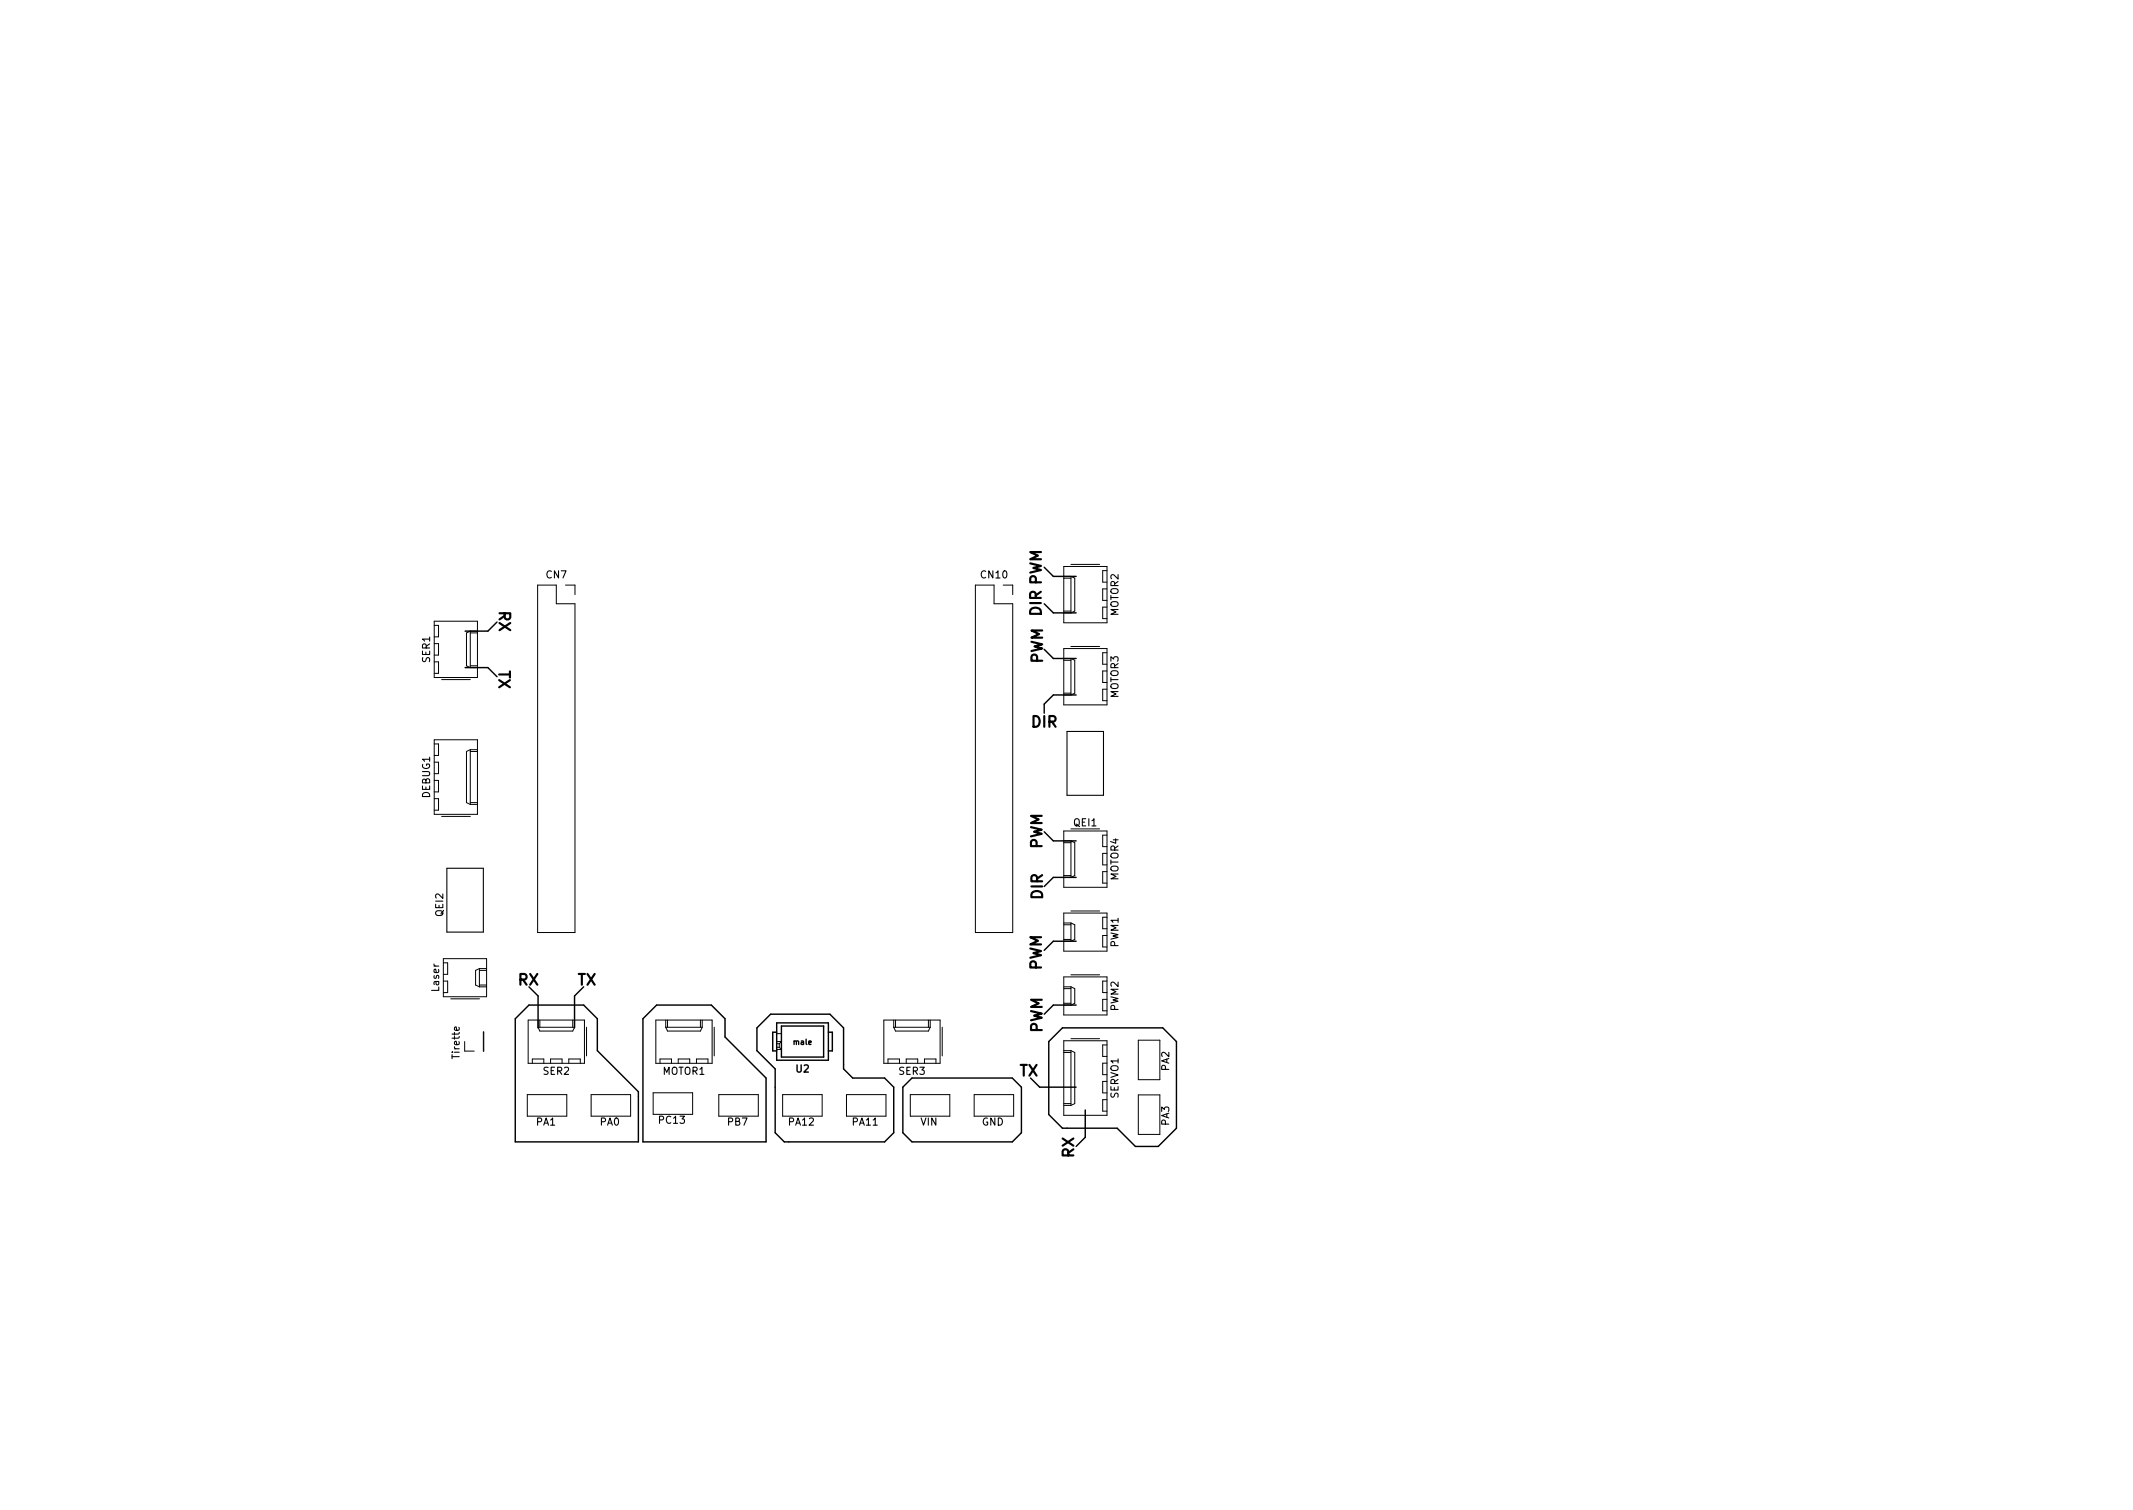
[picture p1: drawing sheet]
<svg xmlns="http://www.w3.org/2000/svg" width="297mm" height="210mm" viewBox="0 0 297 210" stroke-linecap="round" stroke-linejoin="round" font-family="sans-serif">
<defs><g id="words">
<g font-size="2.1">
<text x="69.5" y="85" transform="rotate(90 69.5 85)">RX</text>
<text x="145" y="85.8" transform="rotate(-90 145 85.8)">DIR PWM</text>
<text x="69.4" y="93.3" transform="rotate(90 69.4 93.3)">TX</text>
<text x="145.2" y="92.5" transform="rotate(-90 145.2 92.5)">PWM</text>
<text x="143.6" y="101.3">DIR</text>
<text x="145.1" y="118.3" transform="rotate(-90 145.1 118.3)">PWM</text>
<text x="145.2" y="125.2" transform="rotate(-90 145.2 125.2)">DIR</text>
<text x="72.1" y="137.2">RX</text>
<text x="80.4" y="137.2">TX</text>
<text x="145" y="135.2" transform="rotate(-90 145 135.2)">PWM</text>
<text x="145.2" y="143.9" transform="rotate(-90 145.2 143.9)">PWM</text>
<text x="141.9" y="149.8">TX</text>
<text x="149.6" y="161.2" transform="rotate(-90 149.6 161.2)">RX</text>
</g>
<g font-size="1.4">
<text x="76.1" y="80.5">CN7</text>
<text x="136.6" y="80.5">CN10</text>
<text x="155.8" y="85.8" transform="rotate(-90 155.8 85.8)">MOTOR2</text>
<text x="59.9" y="92.2" transform="rotate(-90 59.9 92.2)">SER1</text>
<text x="155.8" y="97.2" transform="rotate(-90 155.8 97.2)">MOTOR3</text>
<text x="59.9" y="111.1" transform="rotate(-90 59.9 111.1)">DEBUG1</text>
<text x="149.5" y="115">QEI1</text>
<text x="155.8" y="122.6" transform="rotate(-90 155.8 122.6)">MOTOR4</text>
<text x="61.7" y="127.6" transform="rotate(-90 61.7 127.6)">QEI2</text>
<text x="155.8" y="131.9" transform="rotate(-90 155.8 131.9)">PWM1</text>
<text x="61.1" y="138" transform="rotate(-90 61.1 138)">Laser</text>
<text x="155.8" y="140.8" transform="rotate(-90 155.8 140.8)">PWM2</text>
<text x="64" y="147.3" transform="rotate(-90 64 147.3)">Tirette</text>
<text x="75.7" y="149.6">SER2</text>
<text x="92.3" y="149.6">MOTOR1</text>
<text x="110.9" y="149.3">U2</text>
<text x="125.2" y="149.6">SER3</text>
<text x="162.8" y="149.1" transform="rotate(-90 162.8 149.1)">PA2</text>
<text x="155.8" y="152.9" transform="rotate(-90 155.8 152.9)">SERVO1</text>
<text x="74.7" y="156.7">PA1</text>
<text x="83.6" y="156.7">PA0</text>
<text x="91.8" y="156.5">PC13</text>
<text x="101.3" y="156.7">PB7</text>
<text x="109.8" y="156.7">PA12</text>
<text x="118.7" y="156.7">PA11</text>
<text x="128.2" y="156.7">VIN</text>
<text x="136.7" y="156.7">GND</text>
<text x="162.8" y="156.7" transform="rotate(-90 162.8 156.7)">PA3</text>
</g>
<text font-size="1" x="110.6" y="145.5">male</text>
</g></defs>
<g fill="none" stroke="#000" stroke-width=".2">
<path d="M145.4 79l1.3 1.3h3.2M64.8 93h3.1l1.3 1.2M69.2 86.6l-1.3 1.3h-3.1M145.4 90.4l1.3 1.3h3.2M145.4 84.1l1.3 1.2h3.2M149.9 96.8h-3.2l-1.3 1.2v1.3M145.4 115.8l1.3 1.3h3.2M73.7 137.4l1.2 1.3v4.4M81.3 137.4l-1.3 1.3v4.4M149.9 122.2h-3.2l-1.3 1.2M149.9 139.9h-3.2l-1.3 1.3M149.9 131.1h-3.2l-1.3 1.2"/>
<path d="M71.8 141.9l1.9-2h7.6l1.9 2v4.4l5.7 5.7v7h-17.1zM89.5 141.9l1.9-2h7.7l1.9 2v2.5l5.7 5.7v8.9h-17.2zM107.3 141.2h8.3l1.9 1.9v5.7l1.2 1.3h4.5l1.3 1.3v6.3l-1.3 1.3h-14l-1.3-1.3v-8.9l-2.5-2.5v-3.2zM108.2 143.7h-.6v2.6h.6M108.2 142.4h7.2v5.2h-7.2zM108.8 142.9h5.9v4.3h-5.9zM115.4 143.7h.5v2.6h-.5M125.7 151.4l1.3-1.3h14l1.2 1.3v6.3l-1.2 1.3h-14l-1.3-1.3zM143.5 150.1l1.3 1.3h5.1M146 145l2-1.9h13.9l1.9 1.9v12.1l-2.5 2.5h-3.2l-2.5-2.5h-7.6l-2-1.9zM151.1 154.6v3.8l-1.2 1.2"/>
</g>
<g fill="none" stroke="#000" stroke-width=".14">
<path d="M148.1 78.9h6.1v7.8h-6.1zM149.1 78.6h4M154.2 79.5h-.6v1.6h.6M60.5 87.1h.6v1.6h-.6M60.5 89.6h.6v1.6h-.6M60.5 92.2h.6v1.6h-.6M60.5 86.5h6v7.8h-6zM61.5 94.6h4M65.5 88.1h1M65.5 92.7h1M65.5 87.9l-.5 .2v4.6l.5 .3M65.5 87.9h1"/>
<path d="M65.5 87.9v5.1M65.5 93h1M74.9 81.5h2.6v2.6h2.6v45.7h-5.2zM78.7 81.5h1.4v1.3M135.8 81.5h2.6v2.6h2.6v45.7h-5.2zM139.7 81.5h1.3v1.3M148.1 85.1h1M148.1 80.5h1M148.1 85.3h1M148.1 80.3h1M148.1 90.3h6.1v7.8h-6.1zM148.1 96.5h1"/>
<path d="M148.1 91.9h1M148.1 96.8h1M148.1 91.7h1M149.1 90h4M149.1 80.3l.6 .2v4.6l-.6 .2M149.1 91.7l.6 .2v4.6l-.6 .3M149.1 80.3v5M149.1 91.7v5.1M154.2 84.5h-.6v1.6h.6M154.2 82h-.6v1.6h.6M154.2 90.9h-.6v1.6h.6M154.2 93.4h-.6v1.6h.6"/>
<path d="M154.2 96h-.6v1.6h.6M60.5 103.6h.6v1.6h-.6M60.5 106.1h.6v1.6h-.6M60.5 108.7h.6v1.6h-.6M60.5 111.2h.6v1.6h-.6M60.5 103h6v10.4h-6zM61.5 113.7h4M65.5 104.4l-.5 .2v7.2l.5 .2M65.5 104.4v7.6M65.5 104.6h1M65.5 111.8h1M65.5 104.4h1"/>
<path d="M65.5 112h1M148.1 115.7h6.1v7.8h-6.1zM148.1 117.3h1M148.1 117.1h1M149.1 115.4h4M149.1 117.1l.6 .2v4.6l-.6 .3M149.1 117.1v5.1M154.2 116.3h-.6v1.6h.6M154.2 118.8h-.6v1.6h.6M61.7 134.1h.6v1.6h-.6M61.7 136.6h.6v1.6h-.6M61.7 133.5h6.1v5.3h-6.1z"/>
<path d="M62.8 139.1h4M66.8 135.1h1M66.8 137.2h1M66.8 134.9l-.6 .2v2.1l.6 .2M66.8 134.9h1M66.8 134.9v2.5M66.8 137.4h1M148.1 137.4h1M148.1 127.1h6.1v5.3h-6.1zM148.1 136h6.1v5.3h-6.1zM148.1 121.9h1M148.1 122.2h1"/>
<path d="M148.1 139.7h1M148.1 137.7h1M148.1 139.9h1M148.1 130.8h1M148.1 128.8h1M148.1 131.1h1M148.1 128.5h1M149.1 135.7h4M149.1 126.8h4M149.1 128.5l.6 .3v2l-.6 .3M149.1 137.4l.6 .3v2l-.6 .2M149.1 128.5v2.6"/>
<path d="M149.1 137.4v2.5M154.2 136.6h-.6v1.6h.6M154.2 121.4h-.6v1.6h.6M154.2 127.7h-.6v1.6h.6M154.2 130.3h-.6v1.6h.6M154.2 139.1h-.6v1.6h.6M64.7 145v1.4h1.3M67.3 143.7l.1 2.7zM73.4 152.4h5.5v3h-5.5zM73.6 142h7.8v6.1h-7.8zM74.1 148.1v-.6h1.6v.6M74.9 143l.3 .6h4.6l.2-.6"/>
<path d="M74.9 143h5.1M74.9 142v1M75.2 142v1M76.7 148.1v-.6h1.6v.6M79.2 148.1v-.6h1.6v.6M79.8 142v1M80 142v1M81.7 143v4M82.3 152.4h5.5v3h-5.5zM91 152.2h5.5v3h-5.5zM91.3 142h7.9v6.1h-7.9zM91.9 148.1v-.6h1.6v.6"/>
<path d="M92.7 143l.3 .6h4.5l.3-.6M92.7 142v1M92.7 143h5.1M93 142v1M94.4 148.1v-.6h1.7v.6M97 148.1v-.6h1.6v.6M97.5 142v1M97.8 142v1M99.5 143v4M100.1 152.4h5.5v3h-5.5zM108.2 145.3h.3M108.2 145.8h.3"/>
<path d="M108.2 145h.6l-.3 .3M108.2 143.9h.6M108.5 145.3v.5M108.5 145.8l.3 .3h-.6M109 152.4h5.5v3h-5.5zM117.9 152.4h5.5v3h-5.5zM123.1 142h7.8v6.1h-7.8zM123.7 148.1v-.6h1.6v.6M124.5 143l.2 .6h4.6l.2-.6M124.5 143h5M124.5 142v1M124.7 142v1"/>
<path d="M126.2 148.1v-.6h1.6v.6M126.8 152.4h5.5v3h-5.5zM128.7 148.1v-.6h1.6v.6M129.3 142v1M129.5 142v1M131.2 143v4M135.7 152.4h5.5v3h-5.5zM148.1 144.9h6.1v10.4h-6.1zM148.1 153.7h1M148.1 146.5h1M148.1 153.9h1M148.1 146.3h1"/>
<path d="M149.1 144.6h4M149.1 146.3l.6 .2v7.2l-.6 .2M149.1 146.3v7.6M154.2 145.5h-.6v1.6h.6M154.2 148h-.6v1.6h.6M154.2 150.6h-.6v1.6h.6M154.2 153.1h-.6v1.6h.6M158.5 144.8h3v5.5h-3zM158.5 152.5h3v5.5h-3z"/>
</g>
<path d="M148.6 101.8h5.1v8.9h-5.1zM62.2 120.9h5.1v8.9h-5.1z" fill="none" stroke="#000" stroke-width=".15"/>
<use href="#words"/>
</svg>
